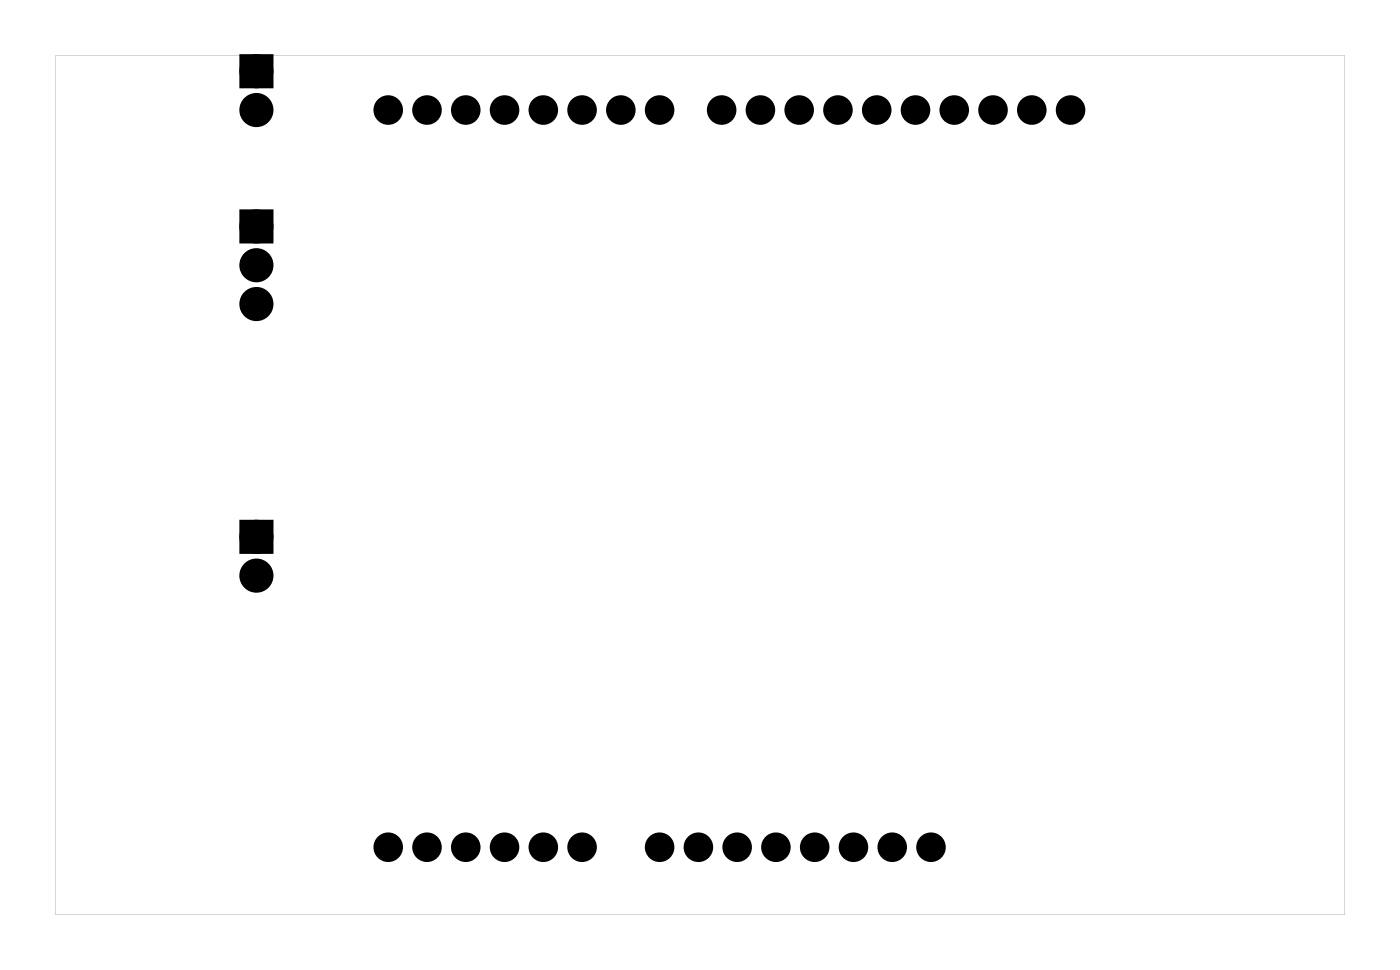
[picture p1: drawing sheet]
<svg xmlns="http://www.w3.org/2000/svg" width="92mm" height="63mm" viewBox="0 0 92 63" stroke-linecap="round" stroke-linejoin="round" font-family="sans-serif">
<g fill="#000">
<path d="M16.1 3.9h1.4v1.5h-1.4zM16.1 14.1h1.4v1.5h-1.4zM16.1 34.4h1.4v1.5h-1.4z"/>
<path d="M3.6 3.6v56.3h84.5v-56.3zM3.6 3.6h84.5v56.3h-84.5z"/>
</g>
<g fill="#000">
<circle cx="16.8" cy="17.4" r=".74"/>
<circle cx="16.8" cy="7.2" r=".74"/>
<circle cx="16.8" cy="14.8" r=".74"/>
<circle cx="16.8" cy="4.7" r=".74"/>
<circle cx="16.8" cy="19.9" r=".74"/>
<circle cx="25.4" cy="7.2" r=".66"/>
<circle cx="28" cy="7.2" r=".66"/>
<circle cx="30.5" cy="7.2" r=".66"/>
<circle cx="33.1" cy="7.2" r=".66"/>
<circle cx="35.6" cy="7.2" r=".66"/>
<circle cx="38.1" cy="7.2" r=".66"/>
<circle cx="40.7" cy="7.2" r=".66"/>
<circle cx="43.2" cy="7.2" r=".66"/>
<circle cx="47.3" cy="7.2" r=".66"/>
<circle cx="49.8" cy="7.2" r=".66"/>
<circle cx="52.4" cy="7.2" r=".66"/>
<circle cx="54.9" cy="7.2" r=".66"/>
<circle cx="57.4" cy="7.2" r=".66"/>
<circle cx="60" cy="7.2" r=".66"/>
<circle cx="62.5" cy="7.2" r=".66"/>
<circle cx="65.1" cy="7.2" r=".66"/>
<circle cx="67.6" cy="7.2" r=".66"/>
<circle cx="70.1" cy="7.2" r=".66"/>
<circle cx="16.8" cy="35.1" r=".74"/>
<circle cx="16.8" cy="37.7" r=".74"/>
<circle cx="25.4" cy="55.5" r=".66"/>
<circle cx="28" cy="55.5" r=".66"/>
<circle cx="30.5" cy="55.5" r=".66"/>
<circle cx="33.1" cy="55.5" r=".66"/>
<circle cx="35.6" cy="55.5" r=".66"/>
<circle cx="38.1" cy="55.5" r=".66"/>
<circle cx="43.2" cy="55.5" r=".66"/>
<circle cx="45.8" cy="55.5" r=".66"/>
<circle cx="48.3" cy="55.5" r=".66"/>
<circle cx="50.8" cy="55.5" r=".66"/>
<circle cx="53.4" cy="55.5" r=".66"/>
<circle cx="55.9" cy="55.5" r=".66"/>
<circle cx="58.5" cy="55.5" r=".66"/>
<circle cx="61" cy="55.5" r=".66"/>
</g>
<g fill="none" stroke="#000" stroke-width=".61" stroke-linecap="butt">
<circle cx="25.4" cy="7.2" r=".66"/>
<circle cx="28" cy="7.2" r=".66"/>
<circle cx="30.5" cy="7.2" r=".66"/>
<circle cx="33.1" cy="7.2" r=".66"/>
<circle cx="35.6" cy="7.2" r=".66"/>
<circle cx="38.1" cy="7.2" r=".66"/>
<circle cx="40.7" cy="7.2" r=".66"/>
<circle cx="43.2" cy="7.2" r=".66"/>
<circle cx="47.3" cy="7.2" r=".66"/>
<circle cx="49.8" cy="7.2" r=".66"/>
<circle cx="52.4" cy="7.2" r=".66"/>
<circle cx="54.9" cy="7.2" r=".66"/>
<circle cx="57.4" cy="7.2" r=".66"/>
<circle cx="60" cy="7.2" r=".66"/>
<circle cx="62.5" cy="7.2" r=".66"/>
<circle cx="65.1" cy="7.2" r=".66"/>
<circle cx="67.6" cy="7.2" r=".66"/>
<circle cx="70.1" cy="7.2" r=".66"/>
<circle cx="25.4" cy="55.5" r=".66"/>
<circle cx="28" cy="55.5" r=".66"/>
<circle cx="30.5" cy="55.5" r=".66"/>
<circle cx="33.1" cy="55.5" r=".66"/>
<circle cx="35.6" cy="55.5" r=".66"/>
<circle cx="38.1" cy="55.5" r=".66"/>
<circle cx="43.2" cy="55.5" r=".66"/>
<circle cx="45.8" cy="55.5" r=".66"/>
<circle cx="48.3" cy="55.5" r=".66"/>
<circle cx="50.8" cy="55.5" r=".66"/>
<circle cx="53.4" cy="55.5" r=".66"/>
<circle cx="55.9" cy="55.5" r=".66"/>
<circle cx="58.5" cy="55.5" r=".66"/>
<circle cx="61" cy="55.5" r=".66"/>
</g>
<g fill="none" stroke="#000" stroke-width=".76" stroke-linecap="butt">
<path d="M16.1 3.9h1.4v1.5h-1.4zM16.1 14.1h1.4v1.5h-1.4zM16.1 34.4h1.4v1.5h-1.4z"/>
<circle cx="16.8" cy="19.9" r=".74"/>
<circle cx="16.8" cy="4.7" r=".74"/>
<circle cx="16.8" cy="14.8" r=".74"/>
<circle cx="16.8" cy="17.4" r=".74"/>
<circle cx="16.8" cy="7.2" r=".74"/>
<circle cx="16.8" cy="35.1" r=".74"/>
<circle cx="16.8" cy="37.7" r=".74"/>
</g>
</svg>
